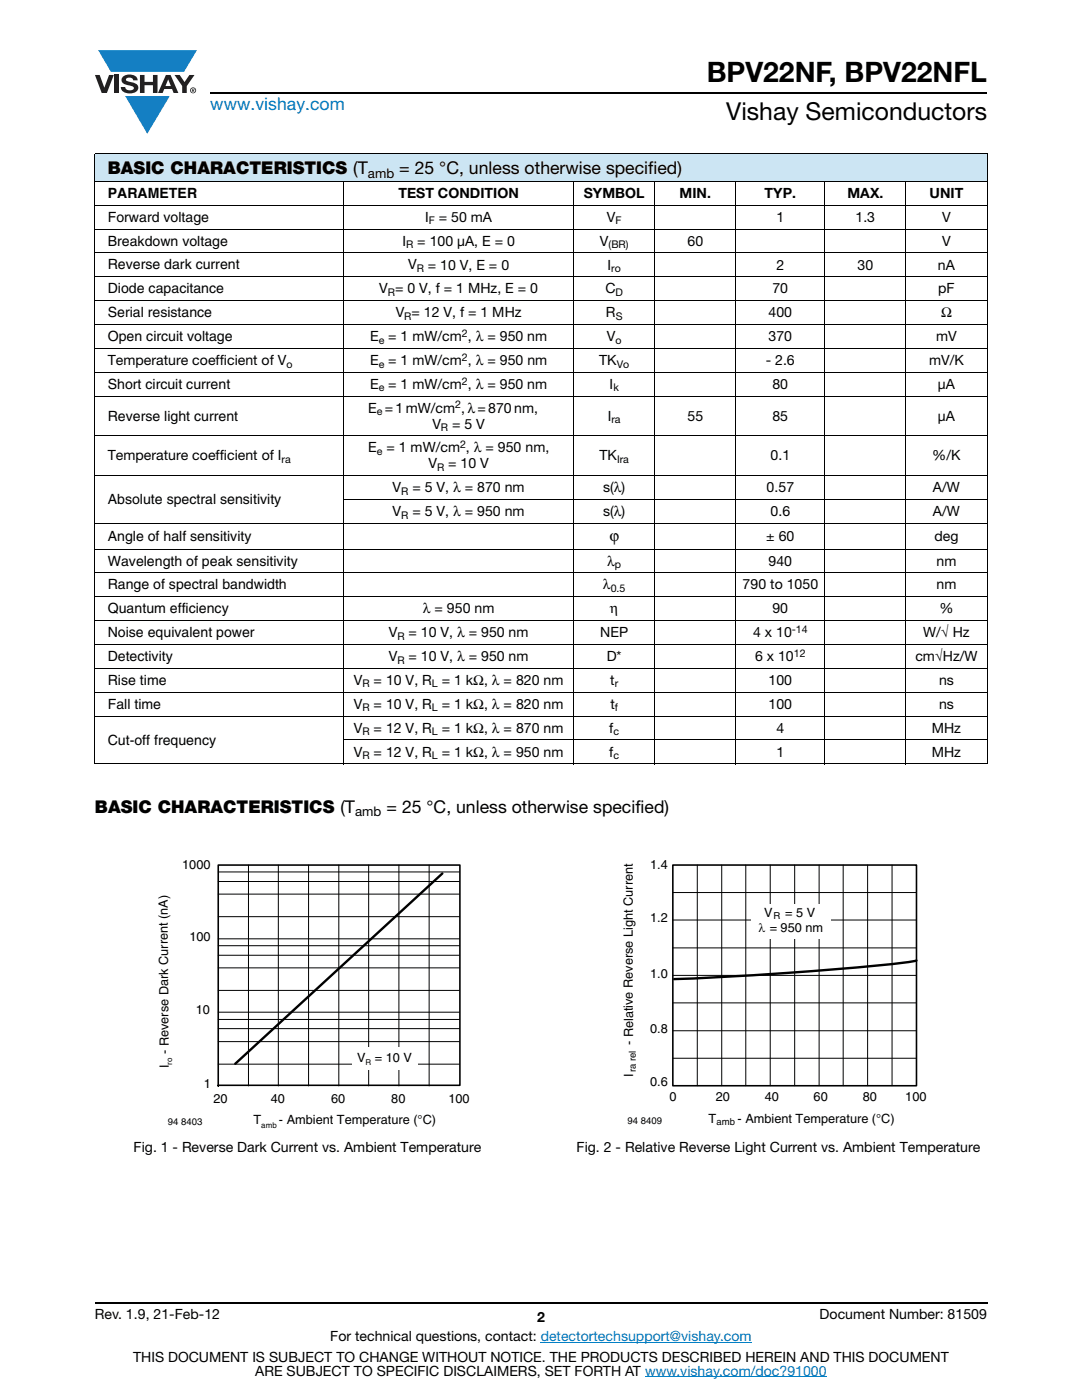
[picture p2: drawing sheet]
<svg xmlns="http://www.w3.org/2000/svg" width="216mm" height="279mm" viewBox="0 0 216 279" stroke-linecap="round" stroke-linejoin="round" font-family="sans-serif">
<defs><g id="words">
<text font-size="5.6" x="141" y="16.4">BPV22NF, BPV22NFL</text>
<text font-size="4.9" x="144.9" y="24">Vishay Semiconductors</text>
<text font-size="3.5" fill="#007ec4" x="42" y="21.9">www.vishay.com</text>
<g font-size="3.5">
<text x="21.5" y="34.8">BASIC CHARACTERISTICS (T</text>
<text x="79.7" y="34.8">= 25 °C, unless otherwise specified)</text>
<text x="18.9" y="162.2">BASIC CHARACTERISTICS (T</text>
<text x="77.1" y="162.2">= 25 °C, unless otherwise specified)</text>
</g>
<text font-size="3.2" x="121.6" y="108">ϕ</text>
<g font-size="2.8">
<text x="21.5" y="39.5">PARAMETER</text>
<text x="79.5" y="39.5">TEST CONDITION</text>
<text x="116.5" y="39.5">SYMBOL</text>
<text x="135.6" y="39.5">MIN.</text>
<text x="152.6" y="39.5">TYP.</text>
<text x="169.1" y="39.5">MAX.</text>
<text x="185.5" y="39.5">UNIT</text>
<text x="21.5" y="44.3">Forward voltage</text>
<text x="84.8" y="44.3">I</text>
<text x="87.6" y="44.3">= 50 mA</text>
<text x="121.1" y="44.3">V</text>
<text x="154.9" y="44.3">1</text>
<text x="170.7" y="44.3">1.3</text>
<text x="188" y="44.3">V</text>
<text x="21.5" y="49">Breakdown voltage</text>
<text x="21.5" y="53.8">Reverse dark current</text>
<text x="80.3" y="49">I</text>
<text x="81.4" y="53.8">V</text>
<text x="83.3" y="49">= 100 μA, E = 0</text>
<text x="85.4" y="53.8">= 10 V, E = 0</text>
<text x="119.7" y="49">V</text>
<text x="121.2" y="53.8">I</text>
<text x="137.2" y="49">60</text>
<text x="154.9" y="53.8">2</text>
<text x="171.1" y="53.8">30</text>
<text x="187.2" y="53.8">nA</text>
<text x="188" y="49">V</text>
<text x="21.5" y="58.5">Diode capacitance</text>
<text x="75.7" y="58.5">V = 0 V, f = 1 MHz, E = 0</text>
<text x="120.8" y="58.5">C</text>
<text x="154.1" y="58.5">70</text>
<text x="187.2" y="58.5">pF</text>
<text x="21.5" y="63.3">Serial resistance</text>
<text x="79" y="63.3">V = 12 V, f = 1 MHz</text>
<text x="120.9" y="63.3">R</text>
<text x="153.4" y="63.3">400</text>
<text x="187.8" y="63.3">Ω</text>
<text x="21.5" y="68.1">Open circuit voltage</text>
<text x="73.8" y="68.1">E = 1 mW/cm , λ = 950 nm</text>
<text x="121.1" y="68.1">V</text>
<text x="153.4" y="68.1">370</text>
<text x="186.8" y="68.1">mV</text>
<text x="21.5" y="72.8">Temperature coefficient of V</text>
<text x="21.5" y="77.6">Short circuit current</text>
<text x="73.8" y="72.8">E = 1 mW/cm , λ = 950 nm</text>
<text x="73.8" y="77.6">E = 1 mW/cm , λ = 950 nm</text>
<text x="119.6" y="72.8">TK</text>
<text x="121.6" y="77.6">I</text>
<text x="152.8" y="72.8">- 2.6</text>
<text x="154.1" y="77.6">80</text>
<text x="185.4" y="72.8">mV/K</text>
<text x="187.2" y="77.6">μA</text>
<text x="21.5" y="83.9">Reverse light current</text>
<text x="73.4" y="82.4">E = 1 mW/cm ,λ= 870 nm,</text>
<text x="121.3" y="83.9">I</text>
<text x="137.2" y="83.9">55</text>
<text x="154.1" y="83.9">85</text>
<text x="187.2" y="83.9">μA</text>
<text x="86.3" y="85.5">V</text>
<text x="90.2" y="85.5">= 5 V</text>
<text x="21.5" y="91.9">Temperature coefficient of I</text>
<text x="73.4" y="90.3">E = 1 mW/cm , λ = 950 nm,</text>
<text x="85.5" y="93.5">V</text>
<text x="89.4" y="93.5">= 10 V</text>
<text x="119.6" y="91.9">TK</text>
<text x="153.8" y="91.9">0.1</text>
<text x="186" y="91.9">%/K</text>
<text x="21.5" y="100.6">Absolute spectral sensitivity</text>
<text x="78.3" y="98.2">V</text>
<text x="82.3" y="98.2">= 5 V, λ = 870 nm</text>
<text x="120.3" y="98.2">s(λ)</text>
<text x="153" y="98.2">0.57</text>
<text x="186.2" y="98.2">A/W</text>
<text x="21.5" y="107.9">Angle of half sensitivity</text>
<text x="78.3" y="103">V</text>
<text x="82.3" y="103">= 5 V, λ = 950 nm</text>
<text x="120.3" y="103">s(λ)</text>
<text x="152.9" y="107.9">± 60</text>
<text x="153.8" y="103">0.6</text>
<text x="186.2" y="103">A/W</text>
<text x="186.5" y="107.9">deg</text>
<text x="21.5" y="112.9">Wavelength of peak sensitivity</text>
<text x="121.2" y="112.9">λ</text>
<text x="153.4" y="112.9">940</text>
<text x="186.9" y="112.9">nm</text>
<text x="21.5" y="117.6">Range of spectral bandwidth</text>
<text x="120.3" y="117.6">λ</text>
<text x="148.2" y="117.6">790 to 1050</text>
<text x="186.9" y="117.6">nm</text>
<text x="21.5" y="122.4">Quantum efficiency</text>
<text x="84.4" y="122.4">λ = 950 nm</text>
<text x="121.7" y="122.4">η</text>
<text x="154.1" y="122.4">90</text>
<text x="187.5" y="122.4">%</text>
<text x="21.5" y="127.2">Noise equivalent power</text>
<text x="21.5" y="131.9">Detectivity</text>
<text x="77.6" y="127.2">V</text>
<text x="77.6" y="131.9">V</text>
<text x="81.5" y="127.2">= 10 V, λ = 950 nm</text>
<text x="81.5" y="131.9">= 10 V, λ = 950 nm</text>
<text x="119.8" y="127.2">NEP</text>
<text x="121.1" y="131.9">D*</text>
<text x="150.3" y="127.2">4 x 10</text>
<text x="150.7" y="131.9">6 x 10</text>
<text x="182.6" y="131.9">cm√Hz/W</text>
<text x="184.2" y="127.2">W/√ Hz</text>
<text x="21.5" y="136.7">Rise time</text>
<text x="70.6" y="136.7">V</text>
<text x="74.5" y="136.7">= 10 V, R = 1 kΩ, λ = 820 nm</text>
<text x="121.8" y="136.7">t</text>
<text x="153.4" y="136.7">100</text>
<text x="187.4" y="136.7">ns</text>
<text x="21.5" y="141.5">Fall time</text>
<text x="70.6" y="141.5">V</text>
<text x="74.5" y="141.5">= 10 V, R = 1 kΩ, λ = 820 nm</text>
<text x="121.8" y="141.5">t</text>
<text x="153.4" y="141.5">100</text>
<text x="187.4" y="141.5">ns</text>
<text x="21.5" y="148.6">Cut-off frequency</text>
<text x="70.6" y="146.2">V</text>
<text x="74.5" y="146.2">= 12 V, R = 1 kΩ, λ = 870 nm</text>
<text x="121.6" y="146.2">f</text>
<text x="154.9" y="146.2">4</text>
<text x="185.9" y="146.2">MHz</text>
<text x="70.6" y="151">V</text>
<text x="74.5" y="151">= 12 V, R = 1 kΩ, λ = 950 nm</text>
<text x="121.6" y="151">f</text>
<text x="154.9" y="151">1</text>
<text x="185.9" y="151">MHz</text>
<text x="26.7" y="229.8">Fig. 1 - Reverse Dark Current vs. Ambient Temperature</text>
<text x="115.1" y="229.8">Fig. 2 - Relative Reverse Light Current vs. Ambient Temperature</text>
<text x="18.9" y="263.3">Rev. 1.9, 21-Feb-12</text>
<text x="107.2" y="263.8">2</text>
<text x="163.6" y="263.3">Document Number: 81509</text>
<text x="65.9" y="267.7">For technical questions, contact: detectortechsupport@vishay.com</text>
<text x="26.5" y="271.7">THIS DOCUMENT IS SUBJECT TO CHANGE WITHOUT NOTICE. THE PRODUCTS DESCRIBED HEREIN AND THIS DOCUMENT</text>
<text x="50.9" y="274.6">ARE SUBJECT TO SPECIFIC DISCLAIMERS, SET FORTH AT www.vishay.com/doc?91000</text>
</g>
<g font-size="2.6">
<text x="73.4" y="35.5">amb</text>
<text x="70.9" y="162.8">amb</text>
</g>
<g font-size="2.5">
<text x="36.4" y="173.4">1000</text>
<text x="129.7" y="173.4">1.4</text>
<text x="129.7" y="184.1">1.2</text>
<text x="151.3" y="186">λ = 950 nm</text>
<text x="152.5" y="183">V</text>
<text x="156.7" y="183">= 5 V</text>
<text x="37.8" y="187.8">100</text>
<text x="129.7" y="195.1">1.0</text>
<text x="39.1" y="202.5">10</text>
<text x="126.3" y="208.6" transform="rotate(-90 126.3 208.6)">- Relative Reverse Light Current</text>
<text x="129.7" y="206.2">0.8</text>
<text x="33.7" y="210.4" transform="rotate(-90 33.7 210.4)">- Reverse Dark Current (nA)</text>
<text x="33.7" y="213.2" transform="rotate(-90 33.7 213.2)">I</text>
<text x="71.3" y="212">V</text>
<text x="74.8" y="212">= 10</text>
<text x="80.5" y="212">V</text>
<text x="126.3" y="214.9" transform="rotate(-90 126.3 214.9)">I</text>
<text x="40.7" y="217.2">1</text>
<text x="42.6" y="220.1">20</text>
<text x="54" y="220.1">40</text>
<text x="66.1" y="220.1">60</text>
<text x="78.1" y="220.1">80</text>
<text x="89.5" y="220">100</text>
<text x="129.7" y="216.8">0.6</text>
<text x="133.6" y="219.8">0</text>
<text x="142.8" y="219.8">20</text>
<text x="152.6" y="219.8">40</text>
<text x="162.4" y="219.8">60</text>
<text x="172.2" y="219.8">80</text>
<text x="180.6" y="219.8">100</text>
<text x="50.6" y="224.4">T</text>
<text x="55.7" y="224.4">- Ambient Temperature (°C)</text>
<text x="141.4" y="224">T</text>
<text x="147.2" y="224">- Ambient Temperature (°C)</text>
</g>
<g font-size="2.1">
<text x="85.6" y="44.8">F</text>
<text x="122.8" y="44.8">F</text>
<text x="81" y="49.5">R</text>
<text x="121.4" y="49.5">(BR)</text>
<text x="77.4" y="59.1">R</text>
<text x="83.1" y="54.3">R</text>
<text x="122" y="54.3">ro</text>
<text x="122.8" y="59.1">D</text>
<text x="80.7" y="63.8">R</text>
<text x="122.9" y="63.8">S</text>
<text x="75.6" y="68.6">e</text>
<text x="92.2" y="67.2">2</text>
<text x="92.2" y="72">2</text>
<text x="122.8" y="68.6">o</text>
<text x="57.2" y="73.3">o</text>
<text x="75.6" y="73.3">e</text>
<text x="92.2" y="76.8">2</text>
<text x="123.1" y="73.3">Vo</text>
<text x="75.2" y="82.9">e</text>
<text x="75.6" y="78.1">e</text>
<text x="90.8" y="81.5">2</text>
<text x="122.4" y="78.1">k</text>
<text x="88" y="86">R</text>
<text x="91.8" y="89.5">2</text>
<text x="122" y="84.5">ra</text>
<text x="56.2" y="92.4">ra</text>
<text x="75.2" y="90.8">e</text>
<text x="87.2" y="94">R</text>
<text x="123.1" y="92.4">Ira</text>
<text x="80.1" y="98.7">R</text>
<text x="80.1" y="103.5">R</text>
<text x="122.7" y="113.4">p</text>
<text x="121.9" y="118.2">0.5</text>
<text x="79.3" y="127.7">R</text>
<text x="158" y="126.3">-14</text>
<text x="158.4" y="131.1">12</text>
<text x="72.3" y="137.2">R</text>
<text x="79.3" y="132.4">R</text>
<text x="86.2" y="137.2">L</text>
<text x="122.7" y="137.2">r</text>
<text x="72.3" y="142">R</text>
<text x="86.2" y="142">L</text>
<text x="122.7" y="142">f</text>
<text x="72.3" y="146.7">R</text>
<text x="86.2" y="146.7">L</text>
<text x="122.4" y="146.7">c</text>
<text x="72.3" y="151.5">R</text>
<text x="86.2" y="151.5">L</text>
<text x="122.4" y="151.5">c</text>
</g>
<g font-size="1.9">
<text x="154.3" y="183.4">R</text>
<text x="126.9" y="214" transform="rotate(-90 126.9 214)">ra rel</text>
<text x="33.5" y="224.4">94 8403</text>
<text x="125.2" y="224.4">94 8409</text>
<text x="143" y="224.6">amb</text>
</g>
<g font-size="1.6">
<text x="34.3" y="212.5" transform="rotate(-90 34.3 212.5)">ro</text>
<text x="73" y="212.6">R</text>
<text x="52.1" y="225">amb</text>
</g>
</g></defs>
<g fill="#147fc3">
<path d="M19.6 10h19.7l-2.6 4.3h-1.1h-13.5z"/>
<path d="M25 19.2h8.9l-4.5 7.5z"/>
</g>
<g fill="#231f20">
<path d="M18.9 15h1l.9 2.5 1-2.5h.9l-1.4 3.6h-1z"/>
<path d="M22.9 15h.9v3.6h-.9z"/>
<path d="M24.6 15.3a2.1 2.1 0 0 1 2.8 .3l.1 .4h-.9a.79 .79 0 0 0-.7-.5 .79 .79 0 0 0-.8 .4l.3 .3 1 .2a1.08 1.08 0 0 1 1.2 1 1.08 1.08 0 0 1-1.1 1.2 1.73 1.73 0 0 1-2.4-1.2h.9a.96 .96 0 0 0 .8 .6 .96 .96 0 0 0 .9-.4 1.31 1.31 0 0 0-1.2-.6 1.03 1.03 0 0 1-1.1-.6 1.03 1.03 0 0 1 .2-1.1z"/>
<path d="M27.9 15h.9v1.3h1.7v-1.3h.9v3.6h-.9v-1.6h-1.7v1.6h-.9z"/>
<path d="M34.8 15h1.1l.9 1.4 1-1.4h1l-1.5 2.2v1.4h-.9v-1.4z"/>
<path d="M33.6 15.9l.5 1.3h-1.1zM33.1 15l-1.6 3.6h1l.3-.8h1.5l.3 .8h1l-1.6-3.6z"/>
<path d="M38.1 18a.46 .46 0 0 1 .9 0 .46 .46 0 0 1-.9 0zM37.9 18a.6 .6 0 0 0 1.2 0 .6 .6 0 0 0-1.2 0z"/>
<path d="M38.4 17.8h.2v.2h-.2zM38.3 17.7v.7h.1v-.3l.4 .3-.2-.3 .2-.2-.1-.2z"/>
</g>
<path d="M42 18.6h155M18.9 260h178.1" fill="none" stroke="#000" stroke-width=".36"/>
<path d="M107.9 267.9h42.1M128.7 274.8h36.3" fill="none" stroke="#007ec4" stroke-width=".2"/>
<path d="M18.9 30.7h178.1v5.5h-178.1z" fill="#cce5f3"/>
<g fill="#fff">
<path d="M18.9 36.2h49.7v4.8h-49.7z"/>
<path d="M68.6 36.2h45.9v4.8h-45.9z"/>
<path d="M114.5 36.2h16.2v4.8h-16.2z"/>
<path d="M130.7 36.2h16.1v4.8h-16.1z"/>
<path d="M146.8 36.2h17.8v4.8h-17.8z"/>
<path d="M164.6 36.2h16.2v4.8h-16.2z"/>
<path d="M180.8 36.2h16.2v4.8h-16.2z"/>
</g>
<g fill="none" stroke="#000" stroke-width=".2">
<path d="M18.9 30.7h178.1M18.9 36.2h178.1M18.9 30.8v121.6M68.6 36.1v116.4M114.5 36.1v116.4M130.7 36.1v116.4M146.8 36.1v116.4M164.6 36.1v116.4M180.8 36.1v116.4M197 30.8v121.6M18.9 41h178.1M18.9 45.7h178.1"/>
<path d="M18.9 50.5h178.1M18.9 55.2h178.1M18.9 60h178.1M18.9 64.8h178.1M18.9 69.5h178.1M18.9 74.3h178.1M18.9 79.1h178.1M18.9 87h178.1M18.9 94.9h178.1M68.5 99.7h128.5M18.9 104.5h178.1M18.9 109.6h178.1"/>
<path d="M18.9 114.3h178.1M18.9 119.1h178.1M18.9 123.9h178.1M18.9 128.6h178.1M18.9 133.4h178.1M18.9 138.2h178.1M18.9 142.9h178.1M18.9 152.4h178.1M68.5 147.7h128.5"/>
</g>
<path d="M31.3 171.2h62.4v54.4h-62.4z" fill="#fff"/>
<path d="M43.5 172.6h48.3v44h-48.3v.1z" fill="none" stroke="#000" stroke-width=".32"/>
<g fill="none" stroke="#000" stroke-width=".2">
<path d="M43.5 174h48.2M43.5 175.9h48.2M43.5 178.4h48.2M49.6 172.6v44.1M55.5 172.6v44.1M61.6 172.6v44.1M67.6 172.6v44.1M73.6 172.6v44.1M79.6 172.6v44.1M85.6 172.6v44.1M43.5 187.4h48.2M43.5 188.7h48.2"/>
<path d="M43.5 190.6h48.2M43.5 193.2h48.2M43.5 197.7h48.2M43.5 182.9h48.2M43.5 202h48.2M43.5 203.5h48.2M43.5 205.3h48.2M43.5 207.9h48.2M43.5 212.4h48.2"/>
</g>
<path d="M88.3 174.3l-41.4 38" fill="none" stroke="#000" stroke-width=".48"/>
<g fill="#fff">
<path d="M70.2 209.1h13.1v4.4h-13.1z"/>
<path d="M124.1 171.2h60.8v53.8h-60.8z"/>
</g>
<path d="M134.3 172.6h48.6v44.1h-48.6z" fill="none" stroke="#000" stroke-width=".32"/>
<g fill="none" stroke="#000" stroke-width=".2">
<path d="M134.3 178.1h48.6M139.1 172.6v44.1M144 172.6v44.1M148.8 172.6v44.1M153.7 172.6v44.1M158.6 172.6v44.1M163.4 172.6v44.1M168.2 172.6v44.1M173.1 172.6v44.1M178 172.6v44.1M134.3 194.7h48.6M134.3 189.2h48.6"/>
<path d="M134.3 183.6h48.6M134.3 211.2h48.6M134.3 205.7h48.6M134.3 200.1h48.6"/>
</g>
<path d="M182.9 191.7a282.1 282.1 0 0 1-25.9 2.5l-13.7 .8-8.8 .4" fill="none" stroke="#000" stroke-width=".48"/>
<path d="M149.8 180.5h15.9v6.9h-15.9z" fill="#fff"/>
<use href="#words"/>
</svg>
